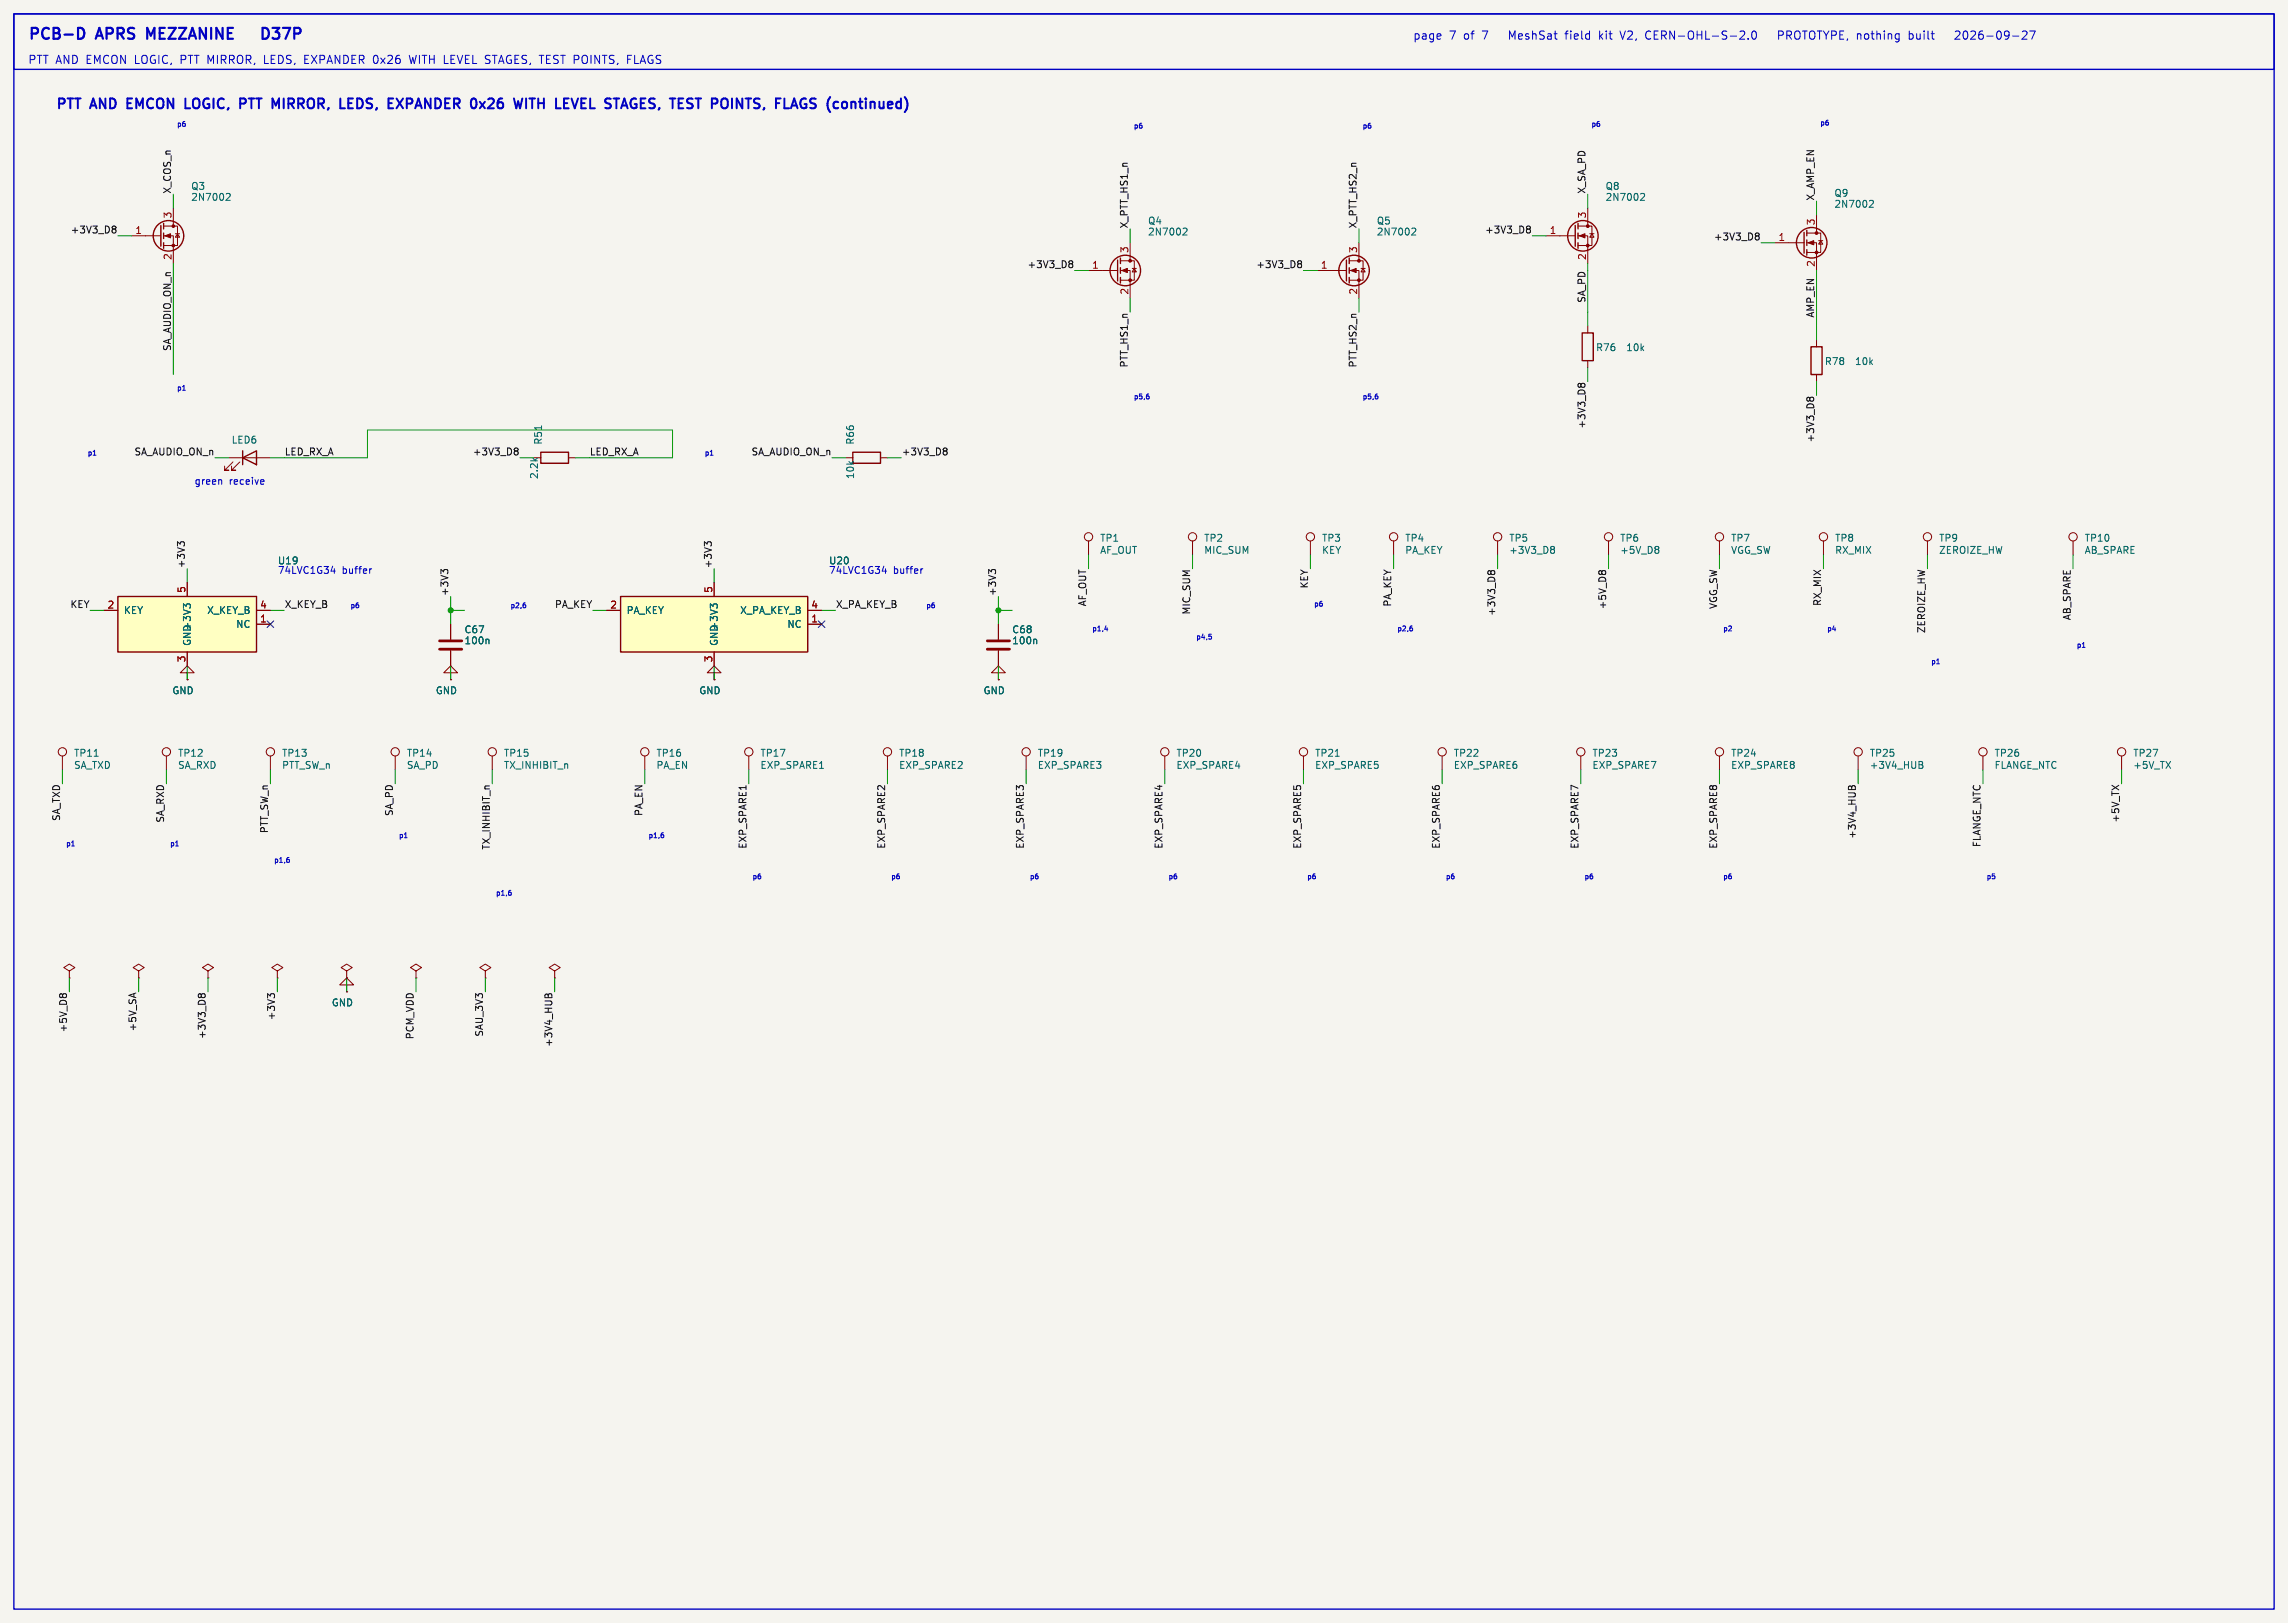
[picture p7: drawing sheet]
<svg xmlns="http://www.w3.org/2000/svg" width="419mm" height="297mm" viewBox="0 0 419 297" stroke-linecap="round" stroke-linejoin="round" font-family="sans-serif">
<defs><g id="words">
<g font-size="2.8" fill="#0000c2">
<text x="5.1" y="7.4">PCB-D</text>
<text x="17.9" y="7.4">APRS</text>
<text x="27.8" y="7.4">MEZZANINE</text>
<text x="51.4" y="7.4">D37P</text>
</g>
<g font-size="2.5" fill="#0000c2">
<text x="10.2" y="20.1">PTT</text>
<text x="16.8" y="20.1">AND</text>
<text x="24.1" y="20.1">EMCON</text>
<text x="35.5" y="20.1">LOGIC,</text>
<text x="46.2" y="20.1">PTT</text>
<text x="52.8" y="20.1">MIRROR,</text>
<text x="66" y="20.1">LEDS,</text>
<text x="75.5" y="20.1">EXPANDER</text>
<text x="91.4" y="20.1">0x26</text>
<text x="100.1" y="20.1">WITH</text>
<text x="108.4" y="20.1">LEVEL STAGES, TEST</text>
<text x="139.1" y="20.1">POINTS,</text>
<text x="151.6" y="20.1">FLAGS (continued)</text>
</g>
<g font-size="2.1" fill="#0000c2">
<text x="5.1" y="11.8">PTT AND EMCON LOGIC, PTT MIRROR, LEDS,</text>
<text x="56.5" y="11.8">EXPANDER 0x26</text>
<text x="76.1" y="11.8">WITH LEVEL STAGES, TEST POINTS,</text>
<text x="116.7" y="11.8">FLAGS</text>
<text x="258.8" y="7.4">page</text>
<text x="265.4" y="7.4">7</text>
<text x="268.2" y="7.4">of</text>
<text x="271.7" y="7.4">7</text>
<text x="277" y="7.4">MeshSat</text>
<text x="287.5" y="7.4">field</text>
<text x="293.8" y="7.4">kit</text>
<text x="297.9" y="7.4">V2,</text>
<text x="302.6" y="7.4">CERN-OHL-S-2.0</text>
<text x="327.4" y="7.4">PROTOTYPE, nothing</text>
<text x="351.6" y="7.4">built</text>
<text x="360.6" y="7.4">2026-09-27</text>
</g>
<g font-size="1.8" fill="#0f0f0f">
<text x="31.4" y="35.6" transform="rotate(-90 31.4 35.6)">X_COS_n</text>
<text x="290.5" y="35.6" transform="rotate(-90 290.5 35.6)">X_SA_PD</text>
<text x="206.7" y="41.9" transform="rotate(-90 206.7 41.9)">X_PTT_HS1_n</text>
<text x="248.6" y="41.9" transform="rotate(-90 248.6 41.9)">X_PTT_HS2_n</text>
<text x="332.4" y="36.8" transform="rotate(-90 332.4 36.8)">X_AMP_EN</text>
<text x="12.9" y="42.8">+3V3_D8</text>
<text x="271.9" y="42.8">+3V3_D8</text>
<text x="313.8" y="44.1">+3V3_D8</text>
<text x="188.1" y="49.2">+3V3_D8</text>
<text x="230" y="49.2">+3V3_D8</text>
<text x="290.5" y="55.5" transform="rotate(-90 290.5 55.5)">SA_PD</text>
<text x="332.4" y="58.3" transform="rotate(-90 332.4 58.3)">AMP_EN</text>
<text x="31.4" y="64.4" transform="rotate(-90 31.4 64.4)">SA_AUDIO_ON_n</text>
<text x="206.7" y="67.4" transform="rotate(-90 206.7 67.4)">PTT_HS1_n</text>
<text x="248.6" y="67.4" transform="rotate(-90 248.6 67.4)">PTT_HS2_n</text>
<text x="24.5" y="83.5">SA_AUDIO_ON_n</text>
<text x="52.1" y="83.5">LED_RX_A</text>
<text x="86.5" y="83.5">+3V3_D8</text>
<text x="107.9" y="83.5">LED_RX_A</text>
<text x="137.6" y="83.5">SA_AUDIO_ON_n</text>
<text x="165.1" y="83.5">+3V3_D8</text>
<text x="290.5" y="78.6" transform="rotate(-90 290.5 78.6)">+3V3_D8</text>
<text x="332.4" y="81.1" transform="rotate(-90 332.4 81.1)">+3V3_D8</text>
<text x="33.9" y="104.1" transform="rotate(-90 33.9 104.1)">+3V3</text>
<text x="130.5" y="104.1" transform="rotate(-90 130.5 104.1)">+3V3</text>
<text x="239.7" y="107.9" transform="rotate(-90 239.7 107.9)">KEY</text>
<text x="12.8" y="111.4">KEY</text>
<text x="52.1" y="111.4">X_KEY_B</text>
<text x="82.2" y="109.2" transform="rotate(-90 82.2 109.2)">+3V3</text>
<text x="101.6" y="111.4">PA_KEY</text>
<text x="153" y="111.4">X_PA_KEY_B</text>
<text x="182.5" y="109.2" transform="rotate(-90 182.5 109.2)">+3V3</text>
<text x="199" y="111.1" transform="rotate(-90 199 111.1)">AF_OUT</text>
<text x="218.1" y="112.6" transform="rotate(-90 218.1 112.6)">MIC_SUM</text>
<text x="254.9" y="111.2" transform="rotate(-90 254.9 111.2)">PA_KEY</text>
<text x="274" y="112.9" transform="rotate(-90 274 112.9)">+3V3_D8</text>
<text x="294.3" y="111.7" transform="rotate(-90 294.3 111.7)">+5V_D8</text>
<text x="314.6" y="111.6" transform="rotate(-90 314.6 111.6)">VGG_SW</text>
<text x="333.7" y="111.1" transform="rotate(-90 333.7 111.1)">RX_MIX</text>
<text x="379.4" y="113.7" transform="rotate(-90 379.4 113.7)">AB_SPARE</text>
<text x="352.7" y="116" transform="rotate(-90 352.7 116)">ZEROIZE_HW</text>
<text x="72" y="149.5" transform="rotate(-90 72 149.5)">SA_PD</text>
<text x="117.8" y="149.5" transform="rotate(-90 117.8 149.5)">PA_EN</text>
<text x="11.1" y="150.4" transform="rotate(-90 11.1 150.4)">SA_TXD</text>
<text x="30.1" y="150.7" transform="rotate(-90 30.1 150.7)">SA_RXD</text>
<text x="49.2" y="152.7" transform="rotate(-90 49.2 152.7)">PTT_SW_n</text>
<text x="89.8" y="155.7" transform="rotate(-90 89.8 155.7)">TX_INHIBIT_n</text>
<text x="136.8" y="155.5" transform="rotate(-90 136.8 155.5)">EXP_SPARE1</text>
<text x="162.2" y="155.5" transform="rotate(-90 162.2 155.5)">EXP_SPARE2</text>
<text x="187.6" y="155.5" transform="rotate(-90 187.6 155.5)">EXP_SPARE3</text>
<text x="213" y="155.5" transform="rotate(-90 213 155.5)">EXP_SPARE4</text>
<text x="238.4" y="155.5" transform="rotate(-90 238.4 155.5)">EXP_SPARE5</text>
<text x="263.8" y="155.5" transform="rotate(-90 263.8 155.5)">EXP_SPARE6</text>
<text x="289.2" y="155.5" transform="rotate(-90 289.2 155.5)">EXP_SPARE7</text>
<text x="314.6" y="155.5" transform="rotate(-90 314.6 155.5)">EXP_SPARE8</text>
<text x="340" y="153.7" transform="rotate(-90 340 153.7)">+3V4_HUB</text>
<text x="362.9" y="155.2" transform="rotate(-90 362.9 155.2)">FLANGE_NTC</text>
<text x="388.3" y="150.7" transform="rotate(-90 388.3 150.7)">+5V_TX</text>
<text x="12.4" y="189.1" transform="rotate(-90 12.4 189.1)">+5V_D8</text>
<text x="25.1" y="188.9" transform="rotate(-90 25.1 188.9)">+5V_SA</text>
<text x="37.8" y="190.3" transform="rotate(-90 37.8 190.3)">+3V3_D8</text>
<text x="50.5" y="186.9" transform="rotate(-90 50.5 186.9)">+3V3</text>
<text x="75.9" y="190.4" transform="rotate(-90 75.9 190.4)">PCM_VDD</text>
<text x="88.6" y="189.9" transform="rotate(-90 88.6 189.9)">SAU_3V3</text>
<text x="101.3" y="191.8" transform="rotate(-90 101.3 191.8)">+3V4_HUB</text>
</g>
<g font-size="1.8" fill="#006464">
<text x="34.9" y="35">Q3</text>
<text x="294" y="35">Q8</text>
<text x="34.9" y="37">2N7002</text>
<text x="210.2" y="41.3">Q4</text>
<text x="252.1" y="41.3">Q5</text>
<text x="294" y="37">2N7002</text>
<text x="335.9" y="36.2">Q9</text>
<text x="335.9" y="38.2">2N7002</text>
<text x="210.2" y="43.3">2N7002</text>
<text x="252.1" y="43.3">2N7002</text>
<text x="292.3" y="64.5">R76</text>
<text x="297.8" y="64.5">10k</text>
<text x="334.2" y="67">R78</text>
<text x="339.7" y="67">10k</text>
<text x="42.3" y="81.4">LED6</text>
<text x="99.5" y="81.5" transform="rotate(-90 99.5 81.5)">R51</text>
<text x="156.6" y="81.5" transform="rotate(-90 156.6 81.5)">R66</text>
<text x="98.7" y="87.8" transform="rotate(-90 98.7 87.8)">2.2k</text>
<text x="156.6" y="87.8" transform="rotate(-90 156.6 87.8)">10k</text>
<text x="201.4" y="99.4">TP1</text>
<text x="201.4" y="101.6">AF_OUT</text>
<text x="220.5" y="99.4">TP2</text>
<text x="220.5" y="101.6">MIC_SUM</text>
<text x="242.1" y="99.4">TP3</text>
<text x="242.1" y="101.6">KEY</text>
<text x="257.3" y="99.4">TP4</text>
<text x="257.3" y="101.6">PA_KEY</text>
<text x="276.4" y="99.4">TP5</text>
<text x="276.4" y="101.6">+3V3_D8</text>
<text x="296.7" y="99.4">TP6</text>
<text x="296.7" y="101.6">+5V_D8</text>
<text x="317" y="99.4">TP7</text>
<text x="317" y="101.6">VGG_SW</text>
<text x="336" y="99.4">TP8</text>
<text x="336" y="101.6">RX_MIX</text>
<text x="355.1" y="99.4">TP9</text>
<text x="355.1" y="101.6">ZEROIZE_HW</text>
<text x="381.8" y="101.6">AB_SPARE</text>
<text x="381.8" y="99.4">TP10</text>
<text x="50.8" y="103.5">U19</text>
<text x="151.8" y="103.5">U20</text>
<text x="22.6" y="112.6">KEY</text>
<text x="37.8" y="112.6">X_KEY_B</text>
<text x="114.7" y="112.6">PA_KEY</text>
<text x="135.5" y="112.6">X_PA_KEY_B</text>
<text x="35.2" y="118.4" transform="rotate(-90 35.2 118.4)">GND</text>
<text x="35.2" y="115.5" transform="rotate(-90 35.2 115.5)">+3V3</text>
<text x="43.2" y="115.2">NC</text>
<text x="85" y="118.2">100n</text>
<text x="85" y="116.1">C67</text>
<text x="131.7" y="118.4" transform="rotate(-90 131.7 118.4)">GND</text>
<text x="131.7" y="115.5" transform="rotate(-90 131.7 115.5)">+3V3</text>
<text x="144.1" y="115.2">NC</text>
<text x="185.3" y="118.2">100n</text>
<text x="185.3" y="116.1">C68</text>
<text x="31.5" y="127.3">GND</text>
<text x="79.7" y="127.3">GND</text>
<text x="128" y="127.3">GND</text>
<text x="180.1" y="127.3">GND</text>
<text x="13.5" y="138.8">TP11</text>
<text x="13.5" y="141">SA_TXD</text>
<text x="32.5" y="138.8">TP12</text>
<text x="32.5" y="141">SA_RXD</text>
<text x="51.6" y="141">PTT_SW_n</text>
<text x="51.6" y="138.8">TP13</text>
<text x="74.4" y="141">SA_PD</text>
<text x="74.4" y="138.8">TP14</text>
<text x="92.2" y="141">TX_INHIBIT_n</text>
<text x="92.2" y="138.8">TP15</text>
<text x="120.1" y="141">PA_EN</text>
<text x="120.1" y="138.8">TP16</text>
<text x="139.2" y="141">EXP_SPARE1</text>
<text x="139.2" y="138.8">TP17</text>
<text x="164.6" y="141">EXP_SPARE2</text>
<text x="164.6" y="138.8">TP18</text>
<text x="190" y="141">EXP_SPARE3</text>
<text x="190" y="138.8">TP19</text>
<text x="215.4" y="141">EXP_SPARE4</text>
<text x="215.4" y="138.8">TP20</text>
<text x="240.8" y="141">EXP_SPARE5</text>
<text x="240.8" y="138.8">TP21</text>
<text x="266.2" y="141">EXP_SPARE6</text>
<text x="266.2" y="138.8">TP22</text>
<text x="291.6" y="141">EXP_SPARE7</text>
<text x="291.6" y="138.8">TP23</text>
<text x="317" y="141">EXP_SPARE8</text>
<text x="317" y="138.8">TP24</text>
<text x="342.4" y="138.8">TP25</text>
<text x="342.4" y="141">+3V4_HUB</text>
<text x="365.3" y="141">FLANGE_NTC</text>
<text x="365.3" y="138.8">TP26</text>
<text x="390.7" y="138.8">TP27</text>
<text x="390.7" y="141">+5V_TX</text>
<text x="60.7" y="184.5">GND</text>
</g>
<g font-size="1.8" fill="#a90000">
<text x="31.5" y="40.1" transform="rotate(-90 31.5 40.1)">3</text>
<text x="290.6" y="40.1" transform="rotate(-90 290.6 40.1)">3</text>
<text x="332.5" y="41.3" transform="rotate(-90 332.5 41.3)">3</text>
<text x="24.7" y="42.9">1</text>
<text x="31.5" y="47.7" transform="rotate(-90 31.5 47.7)">2</text>
<text x="206.8" y="46.4" transform="rotate(-90 206.8 46.4)">3</text>
<text x="248.7" y="46.4" transform="rotate(-90 248.7 46.4)">3</text>
<text x="283.8" y="42.9">1</text>
<text x="290.6" y="47.7" transform="rotate(-90 290.6 47.7)">2</text>
<text x="325.7" y="44.2">1</text>
<text x="200" y="49.3">1</text>
<text x="241.9" y="49.3">1</text>
<text x="332.5" y="49" transform="rotate(-90 332.5 49)">2</text>
<text x="206.8" y="54" transform="rotate(-90 206.8 54)">2</text>
<text x="248.7" y="54" transform="rotate(-90 248.7 54)">2</text>
<text x="19.6" y="111.5">2</text>
<text x="34" y="108.7" transform="rotate(-90 34 108.7)">5</text>
<text x="47.6" y="111.5">4</text>
<text x="111.7" y="111.5">2</text>
<text x="130.6" y="108.7" transform="rotate(-90 130.6 108.7)">5</text>
<text x="148.5" y="111.5">4</text>
<text x="47.6" y="114">1</text>
<text x="148.5" y="114">1</text>
<text x="34" y="121.4" transform="rotate(-90 34 121.4)">3</text>
<text x="130.6" y="121.4" transform="rotate(-90 130.6 121.4)">3</text>
</g>
<g font-size="1.8" fill="#0000c2">
<text x="35.5" y="88.8">green</text>
<text x="42" y="88.8">receive</text>
<text x="50.8" y="105.2">74LVC1G34</text>
<text x="62.7" y="105.2">buffer</text>
<text x="151.8" y="105.2">74LVC1G34</text>
<text x="163.6" y="105.2">buffer</text>
</g>
<g font-size="1.3" fill="#0000c2">
<text x="32.4" y="23.3">p6</text>
<text x="207.6" y="23.6">p6</text>
<text x="249.5" y="23.6">p6</text>
<text x="291.4" y="23.3">p6</text>
<text x="333.3" y="23">p6</text>
<text x="32.4" y="71.6">p1</text>
<text x="207.6" y="73.2">p5,6</text>
<text x="249.5" y="73.2">p5,6</text>
<text x="16" y="83.5">p1</text>
<text x="129" y="83.5">p1</text>
<text x="64.1" y="111.4">p6</text>
<text x="93.4" y="111.4">p2,6</text>
<text x="169.6" y="111.4">p6</text>
<text x="240.6" y="111.1">p6</text>
<text x="200" y="115.6">p1,4</text>
<text x="219" y="117.1">p4,5</text>
<text x="255.9" y="115.6">p2,6</text>
<text x="315.6" y="115.6">p2</text>
<text x="334.6" y="115.6">p4</text>
<text x="380.3" y="118.7">p1</text>
<text x="353.7" y="121.7">p1</text>
<text x="12" y="155">p1</text>
<text x="31.1" y="155">p1</text>
<text x="73" y="153.5">p1</text>
<text x="118.7" y="153.5">p1,6</text>
<text x="50.1" y="158">p1,6</text>
<text x="137.8" y="161">p6</text>
<text x="163.2" y="161">p6</text>
<text x="188.6" y="161">p6</text>
<text x="214" y="161">p6</text>
<text x="239.4" y="161">p6</text>
<text x="264.8" y="161">p6</text>
<text x="290.2" y="161">p6</text>
<text x="315.6" y="161">p6</text>
<text x="363.8" y="161">p5</text>
<text x="90.8" y="164">p1,6</text>
</g>
</g></defs>
<path d="M0 -.1h419.1v297.3h-419.1z" fill="#f5f4ef" stroke="#f5f4ef" stroke-width=".18"/>
<path d="M82.5 114.3v2.8M82.5 119.1v2.8M82.5 123.2h1.3l-1.3-1.3-1.2 1.3h1.2v1.3M82.5 124.5h.1M130.8 123.2h1.3l-1.3-1.3-1.3 1.3h1.3v1.3M130.8 124.5h.1" fill="none" stroke="#840000" stroke-width=".18"/>
<path d="M80.5 117.3h4.1M80.5 118.9h4.1" fill="none" stroke="#840000" stroke-width=".51"/>
<path d="M89.4 117l.2 .2v.7" fill="none" stroke="#006464" stroke-width=".18"/>
<path d="M113.7 109.2h34.3v10.2h-34.3z" fill="#ffffc2"/>
<g fill="none" stroke="#840000" stroke-width=".25">
<path d="M29.5 41.3v3.8M30 40.9v1M30 42.7v1M30 44.4v1.1M204.7 47.6v3.8M205.2 47.2v1.1M205.2 49v1M205.2 50.8v1M246.6 47.6v3.8M247.1 47.2v1.1M247.1 49v1M247.1 50.8v1"/>
<path d="M288.5 41.3v3.8M289.1 40.9v1M289.1 42.7v1M289.1 44.4v1.1M330.5 42.5v3.9M331 42.2v1M331 43.9v1.1M331 45.7v1M289.8 61h2v5h-2zM331.7 63.5h2.1v5.1h-2.1zM44.4 83.8l2.6-1.3v2.6zM44.4 82.5v2.6"/>
<path d="M99.1 82.8h5v2h-5zM156.2 82.8h5.1v2h-5.1zM113.7 109.2h34.3v10.2h-34.3z"/>
<circle cx="30.9" cy="43.2" r="2.79"/>
<circle cx="206.1" cy="49.5" r="2.79"/>
<circle cx="248" cy="49.5" r="2.79"/>
<circle cx="289.9" cy="43.2" r="2.79"/>
<circle cx="331.9" cy="44.4" r="2.79"/>
</g>
<g fill="none" stroke="#840000" stroke-width=".18">
<path d="M31.7 38.1v3.3M290.8 38.1v3.3M332.7 39.4v3.3M24.1 43.2h5.4M30 41.4h2.5v3.6h-2.5M30 43.2h1.7v5.1M32.1 42.8h.8M32.5 42.8l.4 .6h-.8zM199.4 49.5h5.3M205.2 47.8h2.6v3.5h-2.6M205.2 49.5h1.8v5.1M207 44.4v3.4"/>
<path d="M207.4 49.1h.8M207.8 49.1l.4 .7h-.8zM241.3 49.5h5.3M247.1 47.8h2.6v3.5h-2.6M247.1 49.5h1.8v5.1M248.9 44.4v3.4M249.3 49.1h.8M249.7 49.1l.4 .7h-.8zM283.2 43.2h5.3M289.1 41.4h2.5v3.6h-2.5M289.1 43.2h1.7v5.1M290.8 59.7v1.3"/>
<path d="M291.2 42.8h.8M291.6 42.8l.4 .6h-.8zM325.1 44.4h5.4M331 42.7h2.5v3.5h-2.5M331 44.4h1.7v5.1M333.1 44.1h.8M333.5 44.1l.4 .6h-.8zM290.8 66v1.3M332.7 62.2v1.3M332.7 68.6v1.2M41.9 83.8h7.6M42.7 84.6l-1.6 1.5h.8h-.8v-.8"/>
<path d="M43.9 84.6l-1.5 1.5h.8h-.8v-.8M97.8 83.8h1.3M104.1 83.8h1.3M154.9 83.8h1.3M161.3 83.8h1.3M199.4 99.1v2.5M218.4 99.1v2.5M240 99.1v2.5M255.3 99.1v2.5M274.3 99.1v2.5M294.6 99.1v2.5M315 99.1v2.5"/>
<path d="M334 99.1v2.5M353.1 99.1v2.5M379.7 99.1v2.5M111.1 111.8h2.6M130.8 106.7v2.5M130.8 119.4v2.5M147.9 111.8h2.6M147.9 114.3h2.6M34.3 123.2h1.3l-1.3-1.3-1.3 1.3h1.3v1.3M34.3 124.5h.1M72.4 138.4v2.6M90.2 138.4v2.6"/>
<path d="M137.2 138.4v2.6M162.6 138.4v2.6M213.4 138.4v2.6M238.8 138.4v2.6M315 138.4v2.6M388.6 138.4v2.6M12.7 177.8l1-.6-1-.7-1 .7 1 .6v1.3M12.7 179.1h.1M25.4 177.8l1-.6-1-.7-1 .7 1 .6v1.3M25.4 179.1h.1M38.1 177.8l1-.6-1-.7-1 .7 1 .6v1.3M38.1 179.1h.1"/>
<path d="M50.8 177.8l1-.6-1-.7-1 .7 1 .6v1.3M50.8 179.1h.1M63.5 177.8l1-.6-1-.7-1 .7 1 .6v1.3M63.5 179.1h.1M76.2 177.8l1-.6-1-.7-1 .7 1 .6v1.3M76.2 179.1h.1M88.9 177.8l1-.6-1-.7-1 .7 1 .6v1.3M88.9 179.1h.1M101.6 177.8l1-.6-1-.7-1 .7 1 .6v1.3M101.6 179.1h.1M63.5 180.3h1.3l-1.3-1.2-1.3 1.2h1.3v1.3M63.5 181.6h.1"/>
<circle cx="199.4" cy="98.3" r=".76"/>
<circle cx="218.4" cy="98.3" r=".76"/>
<circle cx="240" cy="98.3" r=".76"/>
<circle cx="255.3" cy="98.3" r=".76"/>
<circle cx="274.3" cy="98.3" r=".76"/>
<circle cx="294.6" cy="98.3" r=".76"/>
<circle cx="315" cy="98.3" r=".76"/>
<circle cx="334" cy="98.3" r=".76"/>
<circle cx="353.1" cy="98.3" r=".76"/>
<circle cx="379.7" cy="98.3" r=".76"/>
<circle cx="72.4" cy="137.7" r=".76"/>
<circle cx="90.2" cy="137.7" r=".76"/>
<circle cx="137.2" cy="137.7" r=".76"/>
<circle cx="162.6" cy="137.7" r=".76"/>
<circle cx="213.4" cy="137.7" r=".76"/>
<circle cx="238.8" cy="137.7" r=".76"/>
<circle cx="315" cy="137.7" r=".76"/>
<circle cx="388.6" cy="137.7" r=".76"/>
</g>
<g fill="none" stroke="#006464" stroke-width=".18">
<path d="M41.6 35.4l.4 .1 .2 .3-.8 .9h.8M300.7 35.4l.4 .1 .1 .3-.7 .9h.7M342.6 36.7h.4l.2 .3-.8 1h.8M216.9 41.8h.4l.1 .3-.7 .9h.7M258.8 41.8h.4l.1 .3-.7 .9h.7M99.2 78v.7M130.6 111l-.5-.4v.8M130.6 110.8l.2-.2h.3l.3 .2M284.3 100.1h.2l.2 .2-.2 .3M284.3 100.6h.2M284.5 100.6l.2 .2v.3l-.1 .2h-.3M303.6 100.1l.3 .2-.3 .3 .3 .2v.3l-.3 .2"/>
<path d="M244.6 138.5h.7"/>
</g>
<g fill="#840000" stroke="#840000" stroke-width=".18">
<path d="M30.2 43.2l1-.4v.8z"/>
<path d="M205.5 49.5l1-.4v.8z"/>
<path d="M289.3 43.2l1-.4v.8z"/>
<path d="M331.2 44.4l1-.3v.7z"/>
<path d="M247.4 49.5l1-.4v.8z"/>
<circle cx="31.7" cy="41.4" r=".25"/>
<circle cx="31.7" cy="45" r=".25"/>
<circle cx="207" cy="47.8" r=".25"/>
<circle cx="207" cy="51.3" r=".25"/>
<circle cx="290.8" cy="41.4" r=".25"/>
<circle cx="290.8" cy="45" r=".25"/>
<circle cx="332.7" cy="42.7" r=".25"/>
<circle cx="332.7" cy="46.2" r=".25"/>
<circle cx="248.9" cy="47.8" r=".25"/>
<circle cx="248.9" cy="51.3" r=".25"/>
</g>
<path d="M21.6 109.2h25.4v10.2h-25.4z" fill="#ffffc2"/>
<path d="M21.6 109.2h25.4v10.2h-25.4z" fill="none" stroke="#840000" stroke-width=".25"/>
<g fill="none" stroke="#840000" stroke-width=".18">
<path d="M19 111.8h2.6M34.3 106.7v2.5M34.3 119.4v2.5M47 111.8h2.5M47 114.3h2.5M82.5 114.3v2.8M82.5 119.1v2.8M111.1 111.8h2.6M130.8 106.7v2.5M130.8 119.4v2.5M147.9 111.8h2.6M147.9 114.3h2.6"/>
<path d="M182.9 114.3v2.8M182.9 119.1v2.8M11.4 138.4v2.6M30.5 138.4v2.6M34.3 124.5h.1M49.5 138.4v2.6M82.5 124.5h.1M118.1 138.4v2.6M130.8 124.5h.1M182.9 123.2h1.2l-1.2-1.3-1.3 1.3h1.3v1.3M182.9 124.5h.1M188 138.4v2.6"/>
<path d="M264.2 138.4v2.6M289.6 138.4v2.6M340.4 138.4v2.6M363.2 138.4v2.6M63.5 179.1h.1M63.5 181.6h.1"/>
<circle cx="11.4" cy="137.7" r=".76"/>
<circle cx="30.5" cy="137.7" r=".76"/>
<circle cx="49.5" cy="137.7" r=".76"/>
<circle cx="118.1" cy="137.7" r=".76"/>
<circle cx="188" cy="137.7" r=".76"/>
<circle cx="264.2" cy="137.7" r=".76"/>
<circle cx="289.6" cy="137.7" r=".76"/>
<circle cx="340.4" cy="137.7" r=".76"/>
<circle cx="363.2" cy="137.7" r=".76"/>
</g>
<path d="M34.1 111l-.5-.4v.8M34.1 110.8l.2-.2h.3l.3 .2M89.4 117l.2 .2v.7M130.6 110.8l.2-.2h.3l.3 .2M130.6 111l-.5-.4v.8M189.7 117l.2 .2v.7M17.3 138.5h.7M351.5 139.4l.6 .1 .1 .3-.3 .2M351.5 140h.4M351.9 140l.3 .3v.3l-.7 .1" fill="none" stroke="#006464" stroke-width=".18"/>
<path d="M180.8 117.3h4.1M180.8 118.9h4.1" fill="none" stroke="#840000" stroke-width=".51"/>
<g fill="none" stroke="#0f0f0f" stroke-width=".18">
<path d="M20.8 41.4h.2l.2 .2-.2 .3M20.8 41.9h.2M21 41.9l.2 .3v.2l-.1 .2-.3 .1M196 47.7h.3l.2 .3-.2 .3M196 48.3h.3M196.3 48.3l.2 .2v.3l-.1 .2h-.4M237.9 47.7h.3l.2 .3-.2 .3M237.9 48.3h.3M238.2 48.3l.2 .2v.3l-.1 .2h-.4M279.8 41.4h.3l.2 .2-.2 .3M279.8 41.9h.3M280.1 41.9l.2 .3v.2l-.1 .2-.4 .1"/>
<path d="M321.8 42.7h.2l.2 .2-.2 .3M321.8 43.2h.2M322 43.2l.2 .3v.2l-.1 .2h-.3M289.6 70.4l-.3-.2-.3 .2v.3M289.6 70.4l.2-.2h.3l.2 .1v.4M289.6 70.4v.3M331.5 73l-.3-.3-.2 .3v.2M331.5 73l.2-.3h.3l.2 .2v.3M331.5 73v.2M33 99.6l-.5-.4v.8M33 99.4l.2-.2h.3l.3 .2M94.4 82h.3l.2 .3-.2 .3"/>
<path d="M94.4 82.6h.3M94.7 82.6l.2 .2v.3l-.1 .1-.4 .1M129.5 99.4l.3-.2h.3l.2 .2M129.5 99.6l-.5-.4v.8M173 82h.2l.3 .3-.3 .3M173 82.6h.2M173.2 82.6l.3 .2v.3l-.1 .1-.4 .1M81.3 104.5l.2-.2h.3l.2 .2M81.3 104.7l-.5-.4v.8M181.6 104.7l-.5-.4v.8M181.6 104.5l.2-.2h.3l.3 .2M273.1 104.7l-.3-.2-.3 .2v.3"/>
<path d="M273.1 104.7l.2-.2h.3l.1 .1 .1 .4M273.1 104.7v.3M292.9 104.7l.2-.2 .3 .2 .2-.2h.3l.2 .2M339.2 144.2l.2-.3h.3l.1 .7M339.2 144.2l-.3-.3-.2 .1-.1 .6M339.2 144.2v.4M10.9 182.2l.3-.2 .3 .2 .2-.2h.2l.3 .2M36.9 182.2l-.3-.2-.3 .2v.2M36.9 182.2l.2-.2h.2l.2 .1 .1 .3M36.9 182.2v.2M49.5 182.2l.2-.2h.3l.3 .2M49.5 182.4l-.5-.4v.7"/>
<path d="M100.4 182.3l.3-.3h.3l.1 .7M100.4 182.3l-.2-.3-.3 .1-.1 .6M100.4 182.3v.4"/>
</g>
<g fill="none" stroke="#009600" stroke-width=".18">
<path d="M31.7 35.6v2.5M290.8 35.6v2.5M332.7 36.8v2.6M21.6 43.2h2.5M31.7 48.3v20.3M196.8 49.5h2.6M207 41.9v2.5M207 54.6v2.5M238.8 49.5h2.5M248.9 41.9v2.5M248.9 54.6v2.5M280.7 43.2h2.5"/>
<path d="M290.8 48.3v11.4M322.6 44.4h2.5M332.7 49.5v12.7M290.8 67.3v2.5M332.7 69.8v2.6M39.4 83.8h2.5M49.5 83.8h17.8v-5.1h55.9v5.1h-17.8M95.2 83.8h2.6M152.4 83.8h2.5M162.6 83.8h2.5M16.5 111.8h2.5M34.3 104.1v2.6"/>
<path d="M49.5 111.8h2.6M82.5 111.8h2.6M82.5 109.2v5.1M108.6 111.8h2.5M130.8 104.1v2.6M150.5 111.8h2.5M182.9 109.2v5.1M182.9 111.8h2.5M199.4 101.6v2.5M218.4 101.6v2.5M240 101.6v2.5M255.3 101.6v2.5"/>
<path d="M274.3 101.6v2.5M294.6 101.6v2.5M315 101.6v2.5M334 101.6v2.5M353.1 101.6v2.5M379.7 101.6v2.5M34.3 121.9v2.6M82.5 121.9v2.6M130.8 121.9v2.6M182.9 121.9v2.6M11.4 141v2.5M30.5 141v2.5"/>
<path d="M49.5 141v2.5M72.4 141v2.5M90.2 141v2.5M118.1 141v2.5M137.2 141v2.5M162.6 141v2.5M188 141v2.5M213.4 141v2.5M238.8 141v2.5M264.2 141v2.5M289.6 141v2.5M315 141v2.5"/>
<path d="M340.4 141v2.5M363.2 141v2.5M388.6 141v2.5M12.7 179.1v2.5M25.4 179.1v2.5M38.1 179.1v2.5M50.8 179.1v2.5M63.5 179.1v2.5M76.2 179.1v2.5M88.9 179.1v2.5M101.6 179.1v2.5"/>
</g>
<path d="M48.9 113.7l1.2 1.2M50.1 113.7l-1.2 1.2M149.9 113.7l1.2 1.2M151.1 113.7l-1.2 1.2" fill="none" stroke="#000084" stroke-width=".18"/>
<g fill="none" stroke="#0000c2" stroke-width=".18">
<path d="M55.8 10.8h.5M56.5 10.1h-.7v1.5h.7M75 10.1l.3 1.5 .3-1M115 10.1h.7M286.7 6.2h.5M293 5.7v1.5M293.2 6.6l.4 .6M293.6 6.2l-.6 .5M296.7 5.7l.5 1.5M301.5 6.8l.2 .3 .4 .1M302.1 5.7h-.4l-.2 .3M320.2 7v.2"/>
<path d="M321 5.8l.2-.1a.8 .8 0 0 1 .5 .7 .8 .8 0 0 1-.5 .8l-.2-.2-.1-.4zM325.8 6.5l.7-.1 .2-.2-.1-.4-.2-.1h-.6v1.5M349.7 6.2h.5l.2 .3v.4l-.1 .2h-.6M349.7 5.7v1.5M358.2 5.8l.5-.1 .2 .1 .1 .3-.9 1.1h.9M359.9 5.7a.94 .94 0 0 0 0 1.5M371.8 5.7h1l-.6 1.5M33.4 71.5h.6M210.4 72.5v.5M252.3 72.5v.5M17.1 83.4h.5M40.5 87.9l.1 .8"/>
<path d="M48.2 87.8l.2 .3-.7 .2M48.3 88.6l-.1 .1M130.1 83.4h.5M60.6 104.6h.8M61.2 104.1v.9M68.1 104.1l-.3 .2M96.2 110.8v.4M161.6 104.6h.8M162.2 104.1v.9M169 104.1l-.3 .2M202.4 115.2h.5M221.5 116.1h.4"/>
<path d="M221.8 116.5v.5M258.7 115v.5M381.4 118.5h.5M354.7 121.6h.6M13.1 154.9h.5M32.2 154.9h.5M52.9 157.4v.5M74.1 153.4h.5M121.5 152.9v.4M93.6 163.4v.5"/>
</g>
<path d="M14.3 5.1a1.05 1.05 0 0 1 1.1 .7 1.05 1.05 0 0 1-.3 1.2l-.8 .1M27.6 6.5l-.6-1.4v2M48.1 5.1a1.05 1.05 0 0 1 1.1 .7 1.05 1.05 0 0 1-.3 1.2l-.8 .1zM49.9 5.1h1.3l-.7 .8h.3M49.9 6.9l.3 .2h.6" fill="none" stroke="#0000c2" stroke-width=".4"/>
<g fill="none" stroke="#0000c2" stroke-width=".36">
<path d="M23.3 18.9h.6M24.2 18h-.9v1.8h.9M34 19.8h.8M44.7 18a.49 .49 0 0 1 .3 .5 .49 .49 0 0 1-.3 .5M52 18v1.8M63.8 19.8h.9M63.8 18h.9M74.5 19h.7M75.2 18h-.7v1.8M90.1 18l.2 .1a.49 .49 0 0 1 .1 .7l-1.1 1h1.2M97 18h1M98.6 18.9h1"/>
<path d="M98.6 18v1.8M106.5 19.8h.8M106.5 18h.8M138.1 19.7l.7 .1M138.1 18.5l.4 .4M138.5 18l-.4 .4"/>
</g>
<path d="M2.5 2.5h414.1v10.2h-414.1zM2.5 2.5h414.1v292.1h-414.1z" fill="none" stroke="#0000c2" stroke-width=".25"/>
<g fill="#009600" stroke="#009600" stroke-width=".18">
<circle cx="82.5" cy="111.8" r=".46"/>
<circle cx="182.9" cy="111.8" r=".46"/>
</g>
<use href="#words"/>
</svg>
